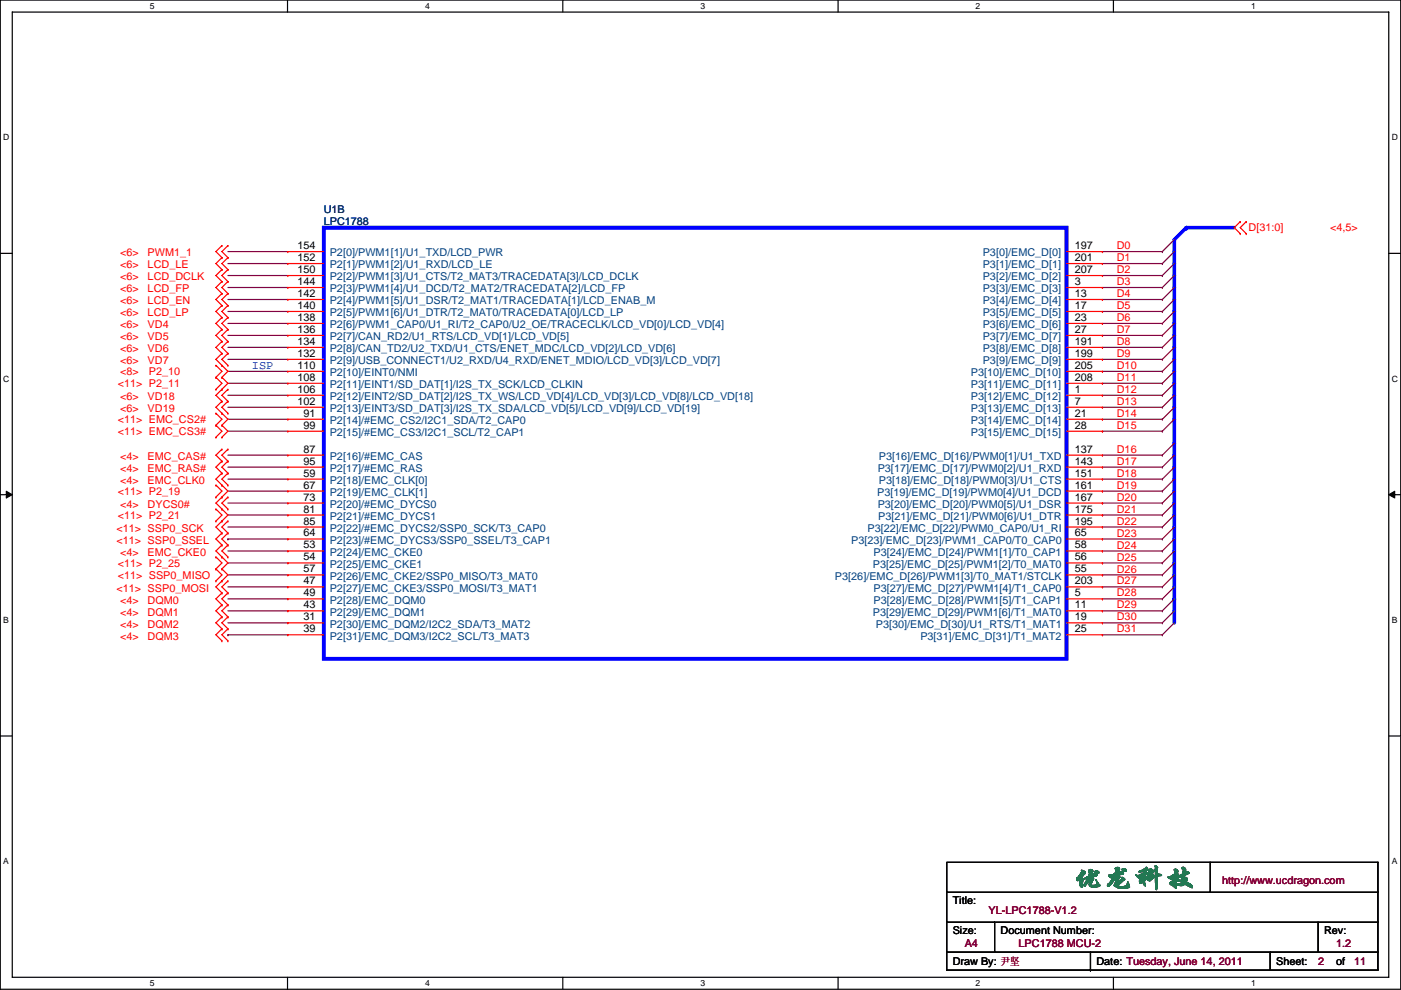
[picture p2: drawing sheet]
<svg xmlns="http://www.w3.org/2000/svg" width="297mm" height="210mm" viewBox="0 0 297 210" stroke-linecap="round" stroke-linejoin="round" font-family="sans-serif">
<defs><g id="words">
<text font-size="5.3" fill="#008000" x="227.4" y="187.7">优龙科技</text>
<text font-size="2.5" fill="#0000a0" x="53.4" y="78.3">ISP</text>
<g font-size="2.3" fill="#000080">
<text x="68.6" y="45.3">U1B</text>
<text x="68.6" y="47.8">LPC1788</text>
</g>
<g font-size="2.3">
<text x="63.1" y="52.8">154</text>
<text x="227.9" y="52.8">197</text>
<text x="63.1" y="55.4">152</text>
<text x="63.1" y="57.9">150</text>
<text x="227.9" y="55.4">201</text>
<text x="227.9" y="57.9">207</text>
<text x="63.1" y="60.5">144</text>
<text x="63.1" y="63">142</text>
<text x="63.1" y="65.5">140</text>
<text x="227.9" y="60.5">3</text>
<text x="227.9" y="63">13</text>
<text x="227.9" y="65.5">17</text>
<text x="63.1" y="68.1">138</text>
<text x="63.1" y="70.6">136</text>
<text x="227.9" y="68.1">23</text>
<text x="227.9" y="70.6">27</text>
<text x="63.1" y="73.2">134</text>
<text x="63.1" y="75.7">132</text>
<text x="227.9" y="73.2">191</text>
<text x="227.9" y="75.7">199</text>
<text x="63.1" y="78.2">110</text>
<text x="63.1" y="80.8">108</text>
<text x="63.1" y="83.3">106</text>
<text x="227.9" y="78.2">205</text>
<text x="227.9" y="80.8">208</text>
<text x="227.9" y="83.3">1</text>
<text x="63.1" y="85.9">102</text>
<text x="64.3" y="88.4">91</text>
<text x="227.9" y="85.9">7</text>
<text x="227.9" y="88.4">21</text>
<text x="64.3" y="90.9">99</text>
<text x="227.9" y="90.9">28</text>
<text x="64.3" y="96">87</text>
<text x="64.3" y="98.6">95</text>
<text x="64.3" y="101.1">59</text>
<text x="227.9" y="96">137</text>
<text x="227.9" y="101.1">151</text>
<text x="227.9" y="98.6">143</text>
<text x="64.3" y="103.6">67</text>
<text x="64.3" y="106.2">73</text>
<text x="227.9" y="103.6">161</text>
<text x="227.9" y="106.2">167</text>
<text x="64.3" y="108.7">81</text>
<text x="64.3" y="111.3">85</text>
<text x="64.3" y="113.8">64</text>
<text x="227.9" y="113.8">65</text>
<text x="227.9" y="108.7">175</text>
<text x="227.9" y="111.3">195</text>
<text x="64.3" y="116.3">53</text>
<text x="64.3" y="118.9">54</text>
<text x="227.9" y="116.3">58</text>
<text x="227.9" y="118.9">56</text>
<text x="64.3" y="121.4">57</text>
<text x="64.3" y="124">47</text>
<text x="227.9" y="121.4">55</text>
<text x="227.9" y="124">203</text>
<text x="64.3" y="126.5">49</text>
<text x="64.3" y="129">43</text>
<text x="64.3" y="131.6">31</text>
<text x="227.9" y="126.5">5</text>
<text x="227.9" y="131.6">19</text>
<text x="227.9" y="129">11</text>
<text x="64.3" y="134.1">39</text>
<text x="227.9" y="134.1">25</text>
<text x="202" y="191.8">Title:</text>
<text x="202" y="198.2">Size:</text>
<text x="212.1" y="198.2">Document Number:</text>
<text x="280.7" y="198.2">Rev:</text>
<text x="202" y="204.8">Draw By: 尹坚</text>
<text x="232.5" y="204.8">Date: Tuesday, June 14, 2011</text>
<text x="270.6" y="204.8">Sheet:</text>
<text x="283.3" y="204.8">of</text>
</g>
<g font-size="2.3" fill="#f00">
<text x="236.8" y="52.9">D0</text>
<text x="264.7" y="49.1">D[31:0]</text>
<text x="282" y="49.1">&lt;4,5&gt;</text>
<text x="25.5" y="56.9">&lt;6&gt;</text>
<text x="25.5" y="59.5">&lt;6&gt;</text>
<text x="25.5" y="54.4">&lt;6&gt;</text>
<text x="31.3" y="56.9">LCD_LE</text>
<text x="31.3" y="59.5">LCD_DCLK</text>
<text x="31.3" y="54.4">PWM1_1</text>
<text x="236.8" y="55.4">D1</text>
<text x="236.8" y="57.9">D2</text>
<text x="25.5" y="62">&lt;6&gt;</text>
<text x="25.5" y="64.6">&lt;6&gt;</text>
<text x="31.3" y="62">LCD_FP</text>
<text x="31.3" y="64.6">LCD_EN</text>
<text x="236.8" y="60.5">D3</text>
<text x="236.8" y="63">D4</text>
<text x="236.8" y="65.6">D5</text>
<text x="25.5" y="67.1">&lt;6&gt;</text>
<text x="25.5" y="69.6">&lt;6&gt;</text>
<text x="31.3" y="67.1">LCD_LP</text>
<text x="31.3" y="69.6">VD4</text>
<text x="236.8" y="68.1">D6</text>
<text x="236.8" y="70.6">D7</text>
<text x="25.5" y="72.2">&lt;6&gt;</text>
<text x="25.5" y="74.7">&lt;6&gt;</text>
<text x="25.5" y="77.3">&lt;6&gt;</text>
<text x="31.3" y="72.2">VD5</text>
<text x="31.3" y="74.7">VD6</text>
<text x="31.3" y="77.3">VD7</text>
<text x="236.8" y="73.2">D8</text>
<text x="236.8" y="75.7">D9</text>
<text x="25" y="82.1">&lt;11&gt; P2_11</text>
<text x="25.5" y="79.5">&lt;8&gt;</text>
<text x="31.6" y="79.5">P2_10</text>
<text x="236.8" y="78.3">D10</text>
<text x="236.8" y="80.8">D11</text>
<text x="236.8" y="83.3">D12</text>
<text x="25" y="89.7">&lt;11&gt; EMC_CS2#</text>
<text x="25.5" y="84.9">&lt;6&gt;</text>
<text x="25.5" y="87.4">&lt;6&gt;</text>
<text x="31.3" y="84.9">VD18</text>
<text x="31.3" y="87.4">VD19</text>
<text x="236.8" y="85.9">D13</text>
<text x="236.8" y="88.4">D14</text>
<text x="25" y="92.2">&lt;11&gt; EMC_CS3#</text>
<text x="236.8" y="91">D15</text>
<text x="25.5" y="97.6">&lt;4&gt;</text>
<text x="25.5" y="100.1">&lt;4&gt;</text>
<text x="31.3" y="97.6">EMC_CAS#</text>
<text x="31.3" y="100.1">EMC_RAS#</text>
<text x="236.8" y="96">D16</text>
<text x="236.8" y="98.6">D17</text>
<text x="236.8" y="101.1">D18</text>
<text x="25" y="104.9">&lt;11&gt; P2_19</text>
<text x="25.5" y="107.7">&lt;4&gt;</text>
<text x="25.5" y="102.7">&lt;4&gt;</text>
<text x="31.3" y="107.7">DYCS0#</text>
<text x="31.3" y="102.7">EMC_CLK0</text>
<text x="236.8" y="103.7">D19</text>
<text x="236.8" y="106.2">D20</text>
<text x="24.7" y="112.8">&lt;11&gt; SSP0_SCK</text>
<text x="25" y="110">&lt;11&gt; P2_21</text>
<text x="236.8" y="108.7">D21</text>
<text x="236.8" y="111.3">D22</text>
<text x="236.8" y="113.8">D23</text>
<text x="24.7" y="115.4">&lt;11&gt; SSP0_SSEL</text>
<text x="25.5" y="117.9">&lt;4&gt;</text>
<text x="31.3" y="117.9">EMC_CKE0</text>
<text x="236.8" y="116.4">D24</text>
<text x="236.8" y="118.9">D25</text>
<text x="24.7" y="125.5">&lt;11&gt; SSP0_MOSI</text>
<text x="25" y="122.7">&lt;11&gt; SSP0_MISO</text>
<text x="25" y="120.2">&lt;11&gt; P2_25</text>
<text x="236.8" y="121.4">D26</text>
<text x="236.8" y="124">D27</text>
<text x="25.5" y="128.1">&lt;4&gt;</text>
<text x="25.5" y="130.6">&lt;4&gt;</text>
<text x="31.3" y="128.1">DQM0</text>
<text x="31.3" y="130.6">DQM1</text>
<text x="236.8" y="129.1">D29</text>
<text x="236.8" y="131.6">D30</text>
<text x="236.8" y="126.5">D28</text>
<text x="25.5" y="133.1">&lt;4&gt;</text>
<text x="25.5" y="135.7">&lt;4&gt;</text>
<text x="31.3" y="133.1">DQM2</text>
<text x="31.3" y="135.7">DQM3</text>
<text x="236.8" y="134.1">D31</text>
</g>
<g font-size="2.3" fill="#004080">
<text x="69.9" y="54.4">P2[0]/PWM1[1]/U1_TXD/LCD_PWR</text>
<text x="69.9" y="56.9">P2[1]/PWM1[2]/U1_RXD/LCD_LE</text>
<text x="69.9" y="59.5">P2[2]/PWM1[3]/U1_CTS/T2_MAT3/TRACEDATA[3]/LCD_DCLK</text>
<text x="208.4" y="54.4">P3[0]/EMC_D[0]</text>
<text x="208.4" y="56.9">P3[1]/EMC_D[1]</text>
<text x="208.4" y="59.5">P3[2]/EMC_D[2]</text>
<text x="69.9" y="62">P2[3]/PWM1[4]/U1_DCD/T2_MAT2/TRACEDATA[2]/LCD_FP</text>
<text x="69.9" y="64.6">P2[4]/PWM1[5]/U1_DSR/T2_MAT1/TRACEDATA[1]/LCD_ENAB_M</text>
<text x="208.4" y="62">P3[3]/EMC_D[3]</text>
<text x="208.4" y="64.6">P3[4]/EMC_D[4]</text>
<text x="69.9" y="67.1">P2[5]/PWM1[6]/U1_DTR/T2_MAT0/TRACEDATA[0]/LCD_LP</text>
<text x="69.9" y="69.6">P2[6]/PWM1_CAP0/U1_RI/T2_CAP0/U2_OE/TRACECLK/LCD_VD[0]/LCD_VD[4]</text>
<text x="208.4" y="67.1">P3[5]/EMC_D[5]</text>
<text x="208.4" y="69.6">P3[6]/EMC_D[6]</text>
<text x="69.9" y="72.2">P2[7]/CAN_RD2/U1_RTS/LCD_VD[1]/LCD_VD[5]</text>
<text x="69.9" y="74.7">P2[8]/CAN_TD2/U2_TXD/U1_CTS/ENET_MDC/LCD_VD[2]/LCD_VD[6]</text>
<text x="69.9" y="77.3">P2[9]/USB_CONNECT1/U2_RXD/U4_RXD/ENET_MDIO/LCD_VD[3]/LCD_VD[7]</text>
<text x="208.4" y="72.2">P3[7]/EMC_D[7]</text>
<text x="208.4" y="74.7">P3[8]/EMC_D[8]</text>
<text x="208.4" y="77.3">P3[9]/EMC_D[9]</text>
<text x="69.9" y="79.8">P2[10]/EINT0/NMI</text>
<text x="69.9" y="82.3">P2[11]/EINT1/SD_DAT[1]/I2S_TX_SCK/LCD_CLKIN</text>
<text x="205.8" y="79.8">P3[10]/EMC_D[10]</text>
<text x="205.8" y="82.3">P3[11]/EMC_D[11]</text>
<text x="69.9" y="84.9">P2[12]/EINT2/SD_DAT[2]/I2S_TX_WS/LCD_VD[4]/LCD_VD[3]/LCD_VD[8]/LCD_VD[18]</text>
<text x="69.9" y="87.4">P2[13]/EINT3/SD_DAT[3]/I2S_TX_SDA/LCD_VD[5]/LCD_VD[9]/LCD_VD[19]</text>
<text x="69.9" y="90">P2[14]/#EMC_CS2/I2C1_SDA/T2_CAP0</text>
<text x="205.8" y="84.9">P3[12]/EMC_D[12]</text>
<text x="205.8" y="87.4">P3[13]/EMC_D[13]</text>
<text x="205.8" y="90">P3[14]/EMC_D[14]</text>
<text x="69.9" y="92.5">P2[15]/#EMC_CS3/I2C1_SCL/T2_CAP1</text>
<text x="205.8" y="92.5">P3[15]/EMC_D[15]</text>
<text x="69.9" y="97.6">P2[16]/#EMC_CAS</text>
<text x="69.9" y="100.1">P2[17]/#EMC_RAS</text>
<text x="186.1" y="100.1">P3[17]/EMC_D[17]/PWM0[2]/U1_RXD</text>
<text x="186.3" y="97.6">P3[16]/EMC_D[16]/PWM0[1]/U1_TXD</text>
<text x="69.9" y="102.7">P2[18]/EMC_CLK[0]</text>
<text x="69.9" y="105.2">P2[19]/EMC_CLK[1]</text>
<text x="69.9" y="107.7">P2[20]/#EMC_DYCS0</text>
<text x="186" y="105.2">P3[19]/EMC_D[19]/PWM0[4]/U1_DCD</text>
<text x="186.1" y="107.7">P3[20]/EMC_D[20]/PWM0[5]/U1_DSR</text>
<text x="186.3" y="102.7">P3[18]/EMC_D[18]/PWM0[3]/U1_CTS</text>
<text x="69.9" y="110.3">P2[21]/#EMC_DYCS1</text>
<text x="69.9" y="112.8">P2[22]/#EMC_DYCS2/SSP0_SCK/T3_CAP0</text>
<text x="183.9" y="112.8">P3[22]/EMC_D[22]/PWM0_CAP0/U1_RI</text>
<text x="186.2" y="110.3">P3[21]/EMC_D[21]/PWM0[6]/U1_DTR</text>
<text x="69.9" y="115.4">P2[23]/#EMC_DYCS3/SSP0_SSEL/T3_CAP1</text>
<text x="69.9" y="117.9">P2[24]/EMC_CKE0</text>
<text x="180.5" y="115.4">P3[23]/EMC_D[23]/PWM1_CAP0/T0_CAP0</text>
<text x="185.2" y="117.9">P3[24]/EMC_D[24]/PWM1[1]/T0_CAP1</text>
<text x="69.9" y="120.4">P2[25]/EMC_CKE1</text>
<text x="69.9" y="123">P2[26]/EMC_CKE2/SSP0_MISO/T3_MAT0</text>
<text x="69.9" y="125.5">P2[27]/EMC_CKE3/SSP0_MOSI/T3_MAT1</text>
<text x="177" y="123">P3[26]/EMC_D[26]/PWM1[3]/T0_MAT1/STCLK</text>
<text x="185.1" y="120.4">P3[25]/EMC_D[25]/PWM1[2]/T0_MAT0</text>
<text x="185.2" y="125.5">P3[27]/EMC_D[27]/PWM1[4]/T1_CAP0</text>
<text x="69.9" y="128.1">P2[28]/EMC_DQM0</text>
<text x="69.9" y="130.6">P2[29]/EMC_DQM1</text>
<text x="185.1" y="130.6">P3[29]/EMC_D[29]/PWM1[6]/T1_MAT0</text>
<text x="185.2" y="128.1">P3[28]/EMC_D[28]/PWM1[5]/T1_CAP1</text>
<text x="69.9" y="133.1">P2[30]/EMC_DQM2/I2C2_SDA/T3_MAT2</text>
<text x="69.9" y="135.7">P2[31]/EMC_DQM3/I2C2_SCL/T3_MAT3</text>
<text x="185.7" y="133.1">P3[30]/EMC_D[30]/U1_RTS/T1_MAT1</text>
<text x="195.1" y="135.7">P3[31]/EMC_D[31]/T1_MAT2</text>
</g>
<g font-size="2.3" fill="#800000">
<text x="259.1" y="187.5">http://www.ucdragon.com</text>
<text x="209.6" y="193.8">YL-LPC1788-V1.2</text>
<text x="204.5" y="201">A4</text>
<text x="216" y="201">LPC1788 MCU-2</text>
<text x="283.3" y="201">1.2</text>
<text x="279.5" y="204.8">2</text>
<text x="287.1" y="204.8">11</text>
</g>
<g font-size="1.8">
<text x="31.8" y="1.9">5</text>
<text x="90.1" y="1.9">4</text>
<text x="148.5" y="1.9">3</text>
<text x="206.9" y="1.9">2</text>
<text x="265.2" y="1.9">1</text>
<text x=".7" y="29.8">D</text>
<text x="295.1" y="29.8">D</text>
<text x=".7" y="81">C</text>
<text x="295.1" y="81">C</text>
<text x=".7" y="132.1">B</text>
<text x="295.1" y="132.1">B</text>
<text x=".7" y="183.3">A</text>
<text x="295.1" y="183.3">A</text>
<text x="31.8" y="209.2">5</text>
<text x="90.1" y="209.2">4</text>
<text x="148.5" y="209.2">3</text>
<text x="206.9" y="209.2">2</text>
<text x="265.2" y="209.2">1</text>
</g>
</g></defs>
<path d="M.1 0h296.9v209.8h-296.9zM2.6 2.6h291.8v204.7h-291.8z" fill="none" stroke="#000" stroke-width=".25"/>
<g fill="#fff">
<path d="M31.8 .3h1v2h-1z"/>
<path d="M31.8 207.5h1v2.1h-1z"/>
</g>
<path d="M61 0v2.6M61 207.3v2.5" fill="none" stroke="#000" stroke-width=".25"/>
<g fill="#fff">
<path d="M90.1 .3h1v2h-1z"/>
<path d="M90.1 207.5h1v2.1h-1z"/>
</g>
<path d="M119.3 0v2.6M119.3 207.3v2.5" fill="none" stroke="#000" stroke-width=".25"/>
<g fill="#fff">
<path d="M148.5 .3h1v2h-1z"/>
<path d="M148.5 207.5h1v2.1h-1z"/>
</g>
<path d="M177.7 0v2.6M177.7 207.3v2.5" fill="none" stroke="#000" stroke-width=".25"/>
<g fill="#fff">
<path d="M206.9 .3h1v2h-1z"/>
<path d="M206.9 207.5h1v2.1h-1z"/>
</g>
<path d="M236.1 0v2.6M236.1 207.3v2.5" fill="none" stroke="#000" stroke-width=".25"/>
<g fill="#fff">
<path d="M265.2 .3h1v2h-1z"/>
<path d="M265.2 207.5h1v2.1h-1z"/>
<path d="M.7 28.2h1.3v2h-1.3z"/>
<path d="M295.1 28.2h1.3v2h-1.3z"/>
<path d="M.7 79.3h1.3v2.1h-1.3z"/>
<path d="M295.1 79.3h1.3v2.1h-1.3z"/>
</g>
<path d="M.1 53.7h2.5M294.4 53.7h2.6" fill="none" stroke="#000" stroke-width=".25"/>
<g fill="#fff">
<path d="M.7 130.5h1.2v2h-1.2z"/>
<path d="M295.1 130.5h1.2v2h-1.2z"/>
</g>
<path d="M.1 104.9h2.5M294.4 104.9h2.6" fill="none" stroke="#000" stroke-width=".25"/>
<path d="M1.3 104.2l1.3 .7-1.3 .7zM294.4 104.9l1.3-.7v1.4z" fill="#000" stroke="#000" stroke-width=".21"/>
<g fill="#fff">
<path d="M.7 181.7h1.2v2h-1.2z"/>
<path d="M295.1 181.7h1.2v2h-1.2z"/>
</g>
<path d="M.1 156.1h2.5M294.4 156.1h2.6M200.7 195.6h91.5M200.7 182.9h91.5v22.9h-91.5zM200.7 189.3h91.5M210.9 195.6v6.4M256.6 182.9v6.4M279.5 195.6v6.4M200.7 202h91.5M231.2 205.8h.1M231.2 202v3.8M269.3 202v3.8" fill="none" stroke="#000" stroke-width=".25"/>
<g fill="none" stroke="#800040" stroke-width=".25">
<path d="M48.3 55.9h12.7M48.3 58.4h12.7M48.3 53.4h12.7M233.7 53.4h.1M233.7 55.9h.1M233.7 58.4h.1M233.7 53.4h12.7M233.7 55.9h12.7M233.7 58.4h12.7M246.4 53.4h.1M246.4 55.9h.1M246.4 58.4h.1"/>
<path d="M249 50.8l-2.6 2.6M249 53.4l-2.6 2.5M249 55.9l-2.6 2.5M249 58.4l-2.6 2.6M48.3 61h12.7M48.3 63.5h12.7M48.3 66.1h12.7M48.3 68.6h12.7M48.3 71.1h12.7M48.3 73.7h12.7M48.3 76.2h12.7M48.3 78.8h12.7"/>
<path d="M233.7 61h.1M233.7 63.5h.1M233.7 73.7h.1M233.7 76.2h.1M233.7 66.1h.1M233.7 68.6h.1M233.7 71.1h.1M233.7 78.8h.1M233.7 61h12.7M233.7 63.5h12.7M233.7 73.7h12.7M233.7 76.2h12.7"/>
<path d="M233.7 66.1h12.7M233.7 68.6h12.7M233.7 71.1h12.7M233.7 78.8h12.7M246.4 61h.1M246.4 63.5h.1M246.4 66.1h.1M246.4 68.6h.1M246.4 71.1h.1M246.4 73.7h.1M246.4 76.2h.1M246.4 78.8h.1"/>
<path d="M249 61l-2.6 2.5M249 63.5l-2.6 2.6M249 66.1l-2.6 2.5M249 68.6l-2.6 2.5M249 71.1l-2.6 2.6M249 73.7l-2.6 2.5M249 76.2l-2.6 2.6M249 78.8l-2.6 2.5M48.3 96.5h12.7M48.3 99.1h12.7M48.3 83.8h12.7M48.3 86.4h12.7"/>
<path d="M48.3 91.5h12.7M48.3 88.9h12.7M48.3 81.3h12.7M233.7 86.4h.1M233.7 88.9h.1M233.7 81.3h.1M233.7 83.8h.1M233.7 96.5h.1M233.7 99.1h.1M233.7 91.5h.1M233.7 86.4h12.7M233.7 88.9h12.7"/>
<path d="M233.7 81.3h12.7M233.7 83.8h12.7M233.7 96.5h12.7M233.7 99.1h12.7M233.7 91.5h12.7M246.4 81.3h.1M246.4 83.8h.1M246.4 86.4h.1M246.4 88.9h.1M246.4 91.5h.1M246.4 96.5h.1M246.4 99.1h.1"/>
<path d="M249 81.3l-2.6 2.5M249 83.8l-2.6 2.6M249 86.4l-2.6 2.5M249 88.9l-2.6 2.6M249 94l-2.6 2.5M249 96.5l-2.6 2.6M249 99.1l-2.6 2.5M48.3 106.7h12.7M48.3 116.9h12.7M48.3 101.6h12.7M48.3 119.4h12.7M48.3 109.2h12.7"/>
<path d="M48.3 104.2h12.7M48.3 111.8h12.7M48.3 114.3h.1M48.3 114.3h12.7M233.7 104.2h.1M233.7 106.7h.1M233.7 101.6h.1M233.7 116.9h.1M233.7 119.4h.1M233.7 109.2h.1M233.7 111.8h.1M233.7 114.3h.1"/>
<path d="M233.7 104.2h12.7M233.7 106.7h12.7M233.7 101.6h12.7M233.7 116.9h12.7M233.7 119.4h12.7M233.7 109.2h12.7M233.7 111.8h12.7M233.7 114.3h12.7M246.4 101.6h.1M246.4 104.2h.1M246.4 106.7h.1M246.4 109.2h.1"/>
<path d="M246.4 111.8h.1M246.4 114.3h.1M246.4 116.9h.1M246.4 119.4h.1M249 101.6l-2.6 2.6M249 104.2l-2.6 2.5M249 106.7l-2.6 2.5M249 109.2l-2.6 2.6M249 111.8l-2.6 2.5M249 114.3l-2.6 2.6M249 116.9l-2.6 2.5M249 119.4l-2.6 2.5"/>
<path d="M48.3 127h12.7M48.3 129.6h12.7M48.3 132.1h12.7M48.3 134.6h.1M48.3 124.5h12.7M48.3 121.9h12.7M48.3 134.6h12.7M233.7 129.6h.1M233.7 132.1h.1M233.7 121.9h.1M233.7 124.5h.1M233.7 127h.1"/>
<path d="M233.7 134.6h.1M233.7 134.6h12.7M233.7 129.6h12.7M233.7 132.1h12.7M233.7 121.9h12.7M233.7 124.5h12.7M233.7 127h12.7M246.4 121.9h.1M246.4 124.5h.1M246.4 127h.1M246.4 129.6h.1M246.4 132.1h.1"/>
<path d="M246.4 134.6h.1M249 121.9l-2.6 2.6M249 124.5l-2.6 2.5M249 127l-2.6 2.6M249 129.6l-2.6 2.5M249 132.1l-2.6 2.5"/>
</g>
<path d="M68.6 48.3h157.5v91.4h-157.5zM251.5 48.3h.1M251.5 48.3l-2.5 2.5v76.2M251.5 48.3h10.2M249 127v5.1M249 127h.1" fill="none" stroke="#00f" stroke-width=".76"/>
<g fill="none" stroke="#f00" stroke-width=".25">
<path d="M47.1 54.6h.1M47.1 57.2h.1M47.1 59.7h.1M47.1 52.1h.1M47.1 54.6l-1.3 1.3 1.3 1.3M47.1 57.2l-1.3 1.2 1.3 1.3M47.1 59.7l-1.3 1.3 1.3 1.3M47.1 52.1l-1.3 1.3 1.3 1.2M48.3 54.6h.1M48.3 57.2h.1M48.3 59.7h.1M48.3 52.1h.1"/>
<path d="M48.3 54.6l-1.2 1.3 1.2 1.3M48.3 57.2l-1.2 1.2 1.2 1.3M48.3 59.7l-1.2 1.3 1.2 1.3M48.3 52.1l-1.2 1.3 1.2 1.2M61 53.4h.1M61 55.9h.1M61 58.4h.1M61 53.4h7.6M61 55.9h7.6M61 58.4h7.6M226.1 53.4h7.6M226.1 55.9h7.6"/>
<path d="M226.1 58.4h7.6M233.7 53.4h.1M233.7 55.9h.1M233.7 58.4h.1M262.9 47h.1M262.9 49.6h.1M262.9 47l-1.2 1.3 1.2 1.3M264.2 49.6h.1M264.2 47h.1M264.2 47l-1.3 1.3 1.3 1.3M45.8 77.5h.1M45.8 77.5l1.3 1.3-1.3 1.2"/>
<path d="M47.1 62.3h.1M47.1 64.8h.1M47.1 67.3h.1M47.1 69.9h.1M47.1 72.4h.1M47.1 75h.1M47.1 77.5h.1M47.1 62.3l-1.3 1.2 1.3 1.3M47.1 64.8l-1.3 1.3 1.3 1.2M47.1 67.3l-1.3 1.3 1.3 1.3M47.1 69.9l-1.3 1.2 1.3 1.3M47.1 72.4l-1.3 1.3 1.3 1.3"/>
<path d="M47.1 75l-1.3 1.2 2.5 2.6-1.2 1.2M48.3 62.3h.1M48.3 64.8h.1M48.3 67.3h.1M48.3 69.9h.1M48.3 72.4h.1M48.3 75h.1M48.3 77.5h.1M48.3 62.3l-1.2 1.2 1.2 1.3M48.3 64.8l-1.2 1.3 1.2 1.2M48.3 67.3l-1.2 1.3 1.2 1.3M48.3 69.9l-1.2 1.2 1.2 1.3"/>
<path d="M48.3 72.4l-1.2 1.3 1.2 1.3M48.3 75l-1.2 1.2 1.2 1.3M61 61h.1M61 63.5h.1M61 66.1h.1M61 68.6h.1M61 71.1h.1M61 73.7h.1M61 76.2h.1M61 78.8h.1M61 61h7.6M61 63.5h7.6"/>
<path d="M61 66.1h7.6M61 68.6h7.6M61 71.1h7.6M61 73.7h7.6M61 76.2h7.6M61 78.8h7.6M226.1 61h7.6M226.1 63.5h7.6M226.1 66.1h7.6M226.1 68.6h7.6M226.1 71.1h7.6M226.1 73.7h7.6"/>
<path d="M226.1 76.2h7.6M226.1 78.8h7.6M233.7 61h.1M233.7 63.5h.1M233.7 66.1h.1M233.7 68.6h.1M233.7 71.1h.1M233.7 73.7h.1M233.7 76.2h.1M233.7 78.8h.1M45.8 80h.1M45.8 82.6h.1"/>
<path d="M45.8 90.2h.1M45.8 87.7h.1M45.8 92.7h.1M45.8 80l1.3 1.3-1.3 1.3M45.8 87.7l1.3 1.2-1.3 1.3M45.8 90.2l1.3 1.3-1.3 1.2M47.1 82.6h.1M47.1 85.1h.1M47.1 87.7h.1M47.1 95.3h.1M47.1 97.8h.1M47.1 80h.1"/>
<path d="M47.1 90.2h.1M47.1 92.7h.1M47.1 80l1.2 1.3-2.5 2.5 1.3 1.3M47.1 85.1l-1.3 1.3 2.5 2.5-1.2 1.3M47.1 95.3l-1.3 1.2 1.3 1.3M47.1 97.8l-1.3 1.3 1.3 1.3M47.1 90.2l1.2 1.3-1.2 1.2M48.3 82.6h.1M48.3 85.1h.1M48.3 87.7h.1M48.3 95.3h.1M48.3 97.8h.1"/>
<path d="M48.3 82.6l-1.2 1.2 1.2 1.3M48.3 85.1l-1.2 1.3 1.2 1.3M48.3 95.3l-1.2 1.2 1.2 1.3M48.3 97.8l-1.2 1.3 1.2 1.3M61 96.5h.1M61 99.1h.1M61 81.3h.1M61 83.8h.1M61 86.4h.1M61 88.9h.1M61 91.5h.1M61 96.5h7.6"/>
<path d="M61 99.1h7.6M61 81.3h7.6M61 83.8h7.6M61 86.4h7.6M61 88.9h7.6M61 91.5h7.6M226.1 96.5h7.6M226.1 99.1h7.6M226.1 81.3h7.6M226.1 83.8h7.6M226.1 86.4h7.6M226.1 88.9h7.6"/>
<path d="M226.1 91.5h7.6M233.7 81.3h.1M233.7 83.8h.1M233.7 86.4h.1M233.7 88.9h.1M233.7 91.5h.1M233.7 96.5h.1M233.7 99.1h.1M45.8 105.4h.1M45.8 102.9h.1M45.8 110.5h.1M45.8 108h.1"/>
<path d="M45.8 118.1h.1M45.8 102.9l1.3 1.3-1.3 1.2M45.8 108l1.3 1.2-1.3 1.3M45.8 118.1l1.3 1.3-1.3 1.3M47.1 105.4h.1M47.1 108h.1M47.1 100.4h.1M47.1 115.6h.1M47.1 118.1h.1M47.1 102.9h.1M47.1 110.5h.1M47.1 113.1h.1"/>
<path d="M47.1 100.4l-1.3 1.2 2.5 2.6-2.5 2.5 2.5 2.5-2.5 2.6 1.3 1.3M47.1 115.6l-1.3 1.3 2.5 2.5-1.2 1.3M47.1 113.1l-1.3 1.2 1.3 1.3M48.3 105.4h.1M48.3 108h.1M48.3 100.4h.1M48.3 115.6h.1M48.3 118.1h.1M48.3 102.9h.1M48.3 110.5h.1M48.3 113.1h.1M48.3 105.4l-1.2 1.3 1.2 1.3"/>
<path d="M48.3 115.6l-1.2 1.3 1.2 1.2M48.3 100.4l-1.2 1.2 1.2 1.3M48.3 110.5l-1.2 1.3 1.2 1.3M48.3 113.1l-1.2 1.2 1.2 1.3M61 101.6h.1M61 104.2h.1M61 106.7h.1M61 109.2h.1M61 111.8h.1M61 114.3h.1M61 116.9h.1M61 119.4h.1"/>
<path d="M61 101.6h7.6M61 104.2h7.6M61 106.7h7.6M61 109.2h7.6M61 111.8h7.6M61 114.3h7.6M61 116.9h7.6M61 119.4h7.6M226.1 101.6h7.6M226.1 104.2h7.6M226.1 106.7h7.6M226.1 109.2h7.6"/>
<path d="M226.1 111.8h7.6M226.1 114.3h7.6M226.1 116.9h7.6M226.1 119.4h7.6M233.7 101.6h.1M233.7 104.2h.1M233.7 106.7h.1M233.7 109.2h.1M233.7 111.8h.1M233.7 114.3h.1M233.7 116.9h.1M233.7 119.4h.1"/>
<path d="M45.8 123.2h.1M45.8 120.7h.1M45.8 120.7l1.3 1.2-1.3 1.3M47.1 125.8h.1M47.1 128.3h.1M47.1 130.8h.1M47.1 133.4h.1M47.1 135.9h.1M47.1 123.2h.1M47.1 120.7h.1M47.1 125.8l-1.3 1.2 1.3 1.3M47.1 128.3l-1.3 1.3 1.3 1.2"/>
<path d="M47.1 130.8l-1.3 1.3 1.3 1.3M47.1 133.4l-1.3 1.2 1.3 1.3M47.1 120.7l1.2 1.2-2.5 2.6 1.3 1.3M48.3 125.8h.1M48.3 128.3h.1M48.3 130.8h.1M48.3 133.4h.1M48.3 135.9h.1M48.3 123.2h.1M48.3 125.8l-1.2 1.2 1.2 1.3M48.3 128.3l-1.2 1.3 1.2 1.2M48.3 130.8l-1.2 1.3 1.2 1.3"/>
<path d="M48.3 133.4l-1.2 1.2 1.2 1.3M48.3 123.2l-1.2 1.3 1.2 1.3M61 121.9h.1M61 124.5h.1M61 127h.1M61 129.6h.1M61 132.1h.1M61 134.6h.1M61 121.9h7.6M61 124.5h7.6M61 127h7.6M61 129.6h7.6"/>
<path d="M61 132.1h7.6M61 134.6h7.6M226.1 121.9h7.6M226.1 124.5h7.6M226.1 127h7.6M226.1 129.6h7.6M226.1 132.1h7.6M226.1 134.6h7.6M233.7 121.9h.1M233.7 124.5h.1M233.7 127h.1M233.7 129.6h.1"/>
<path d="M233.7 132.1h.1M233.7 134.6h.1"/>
</g>
<use href="#words"/>
</svg>
